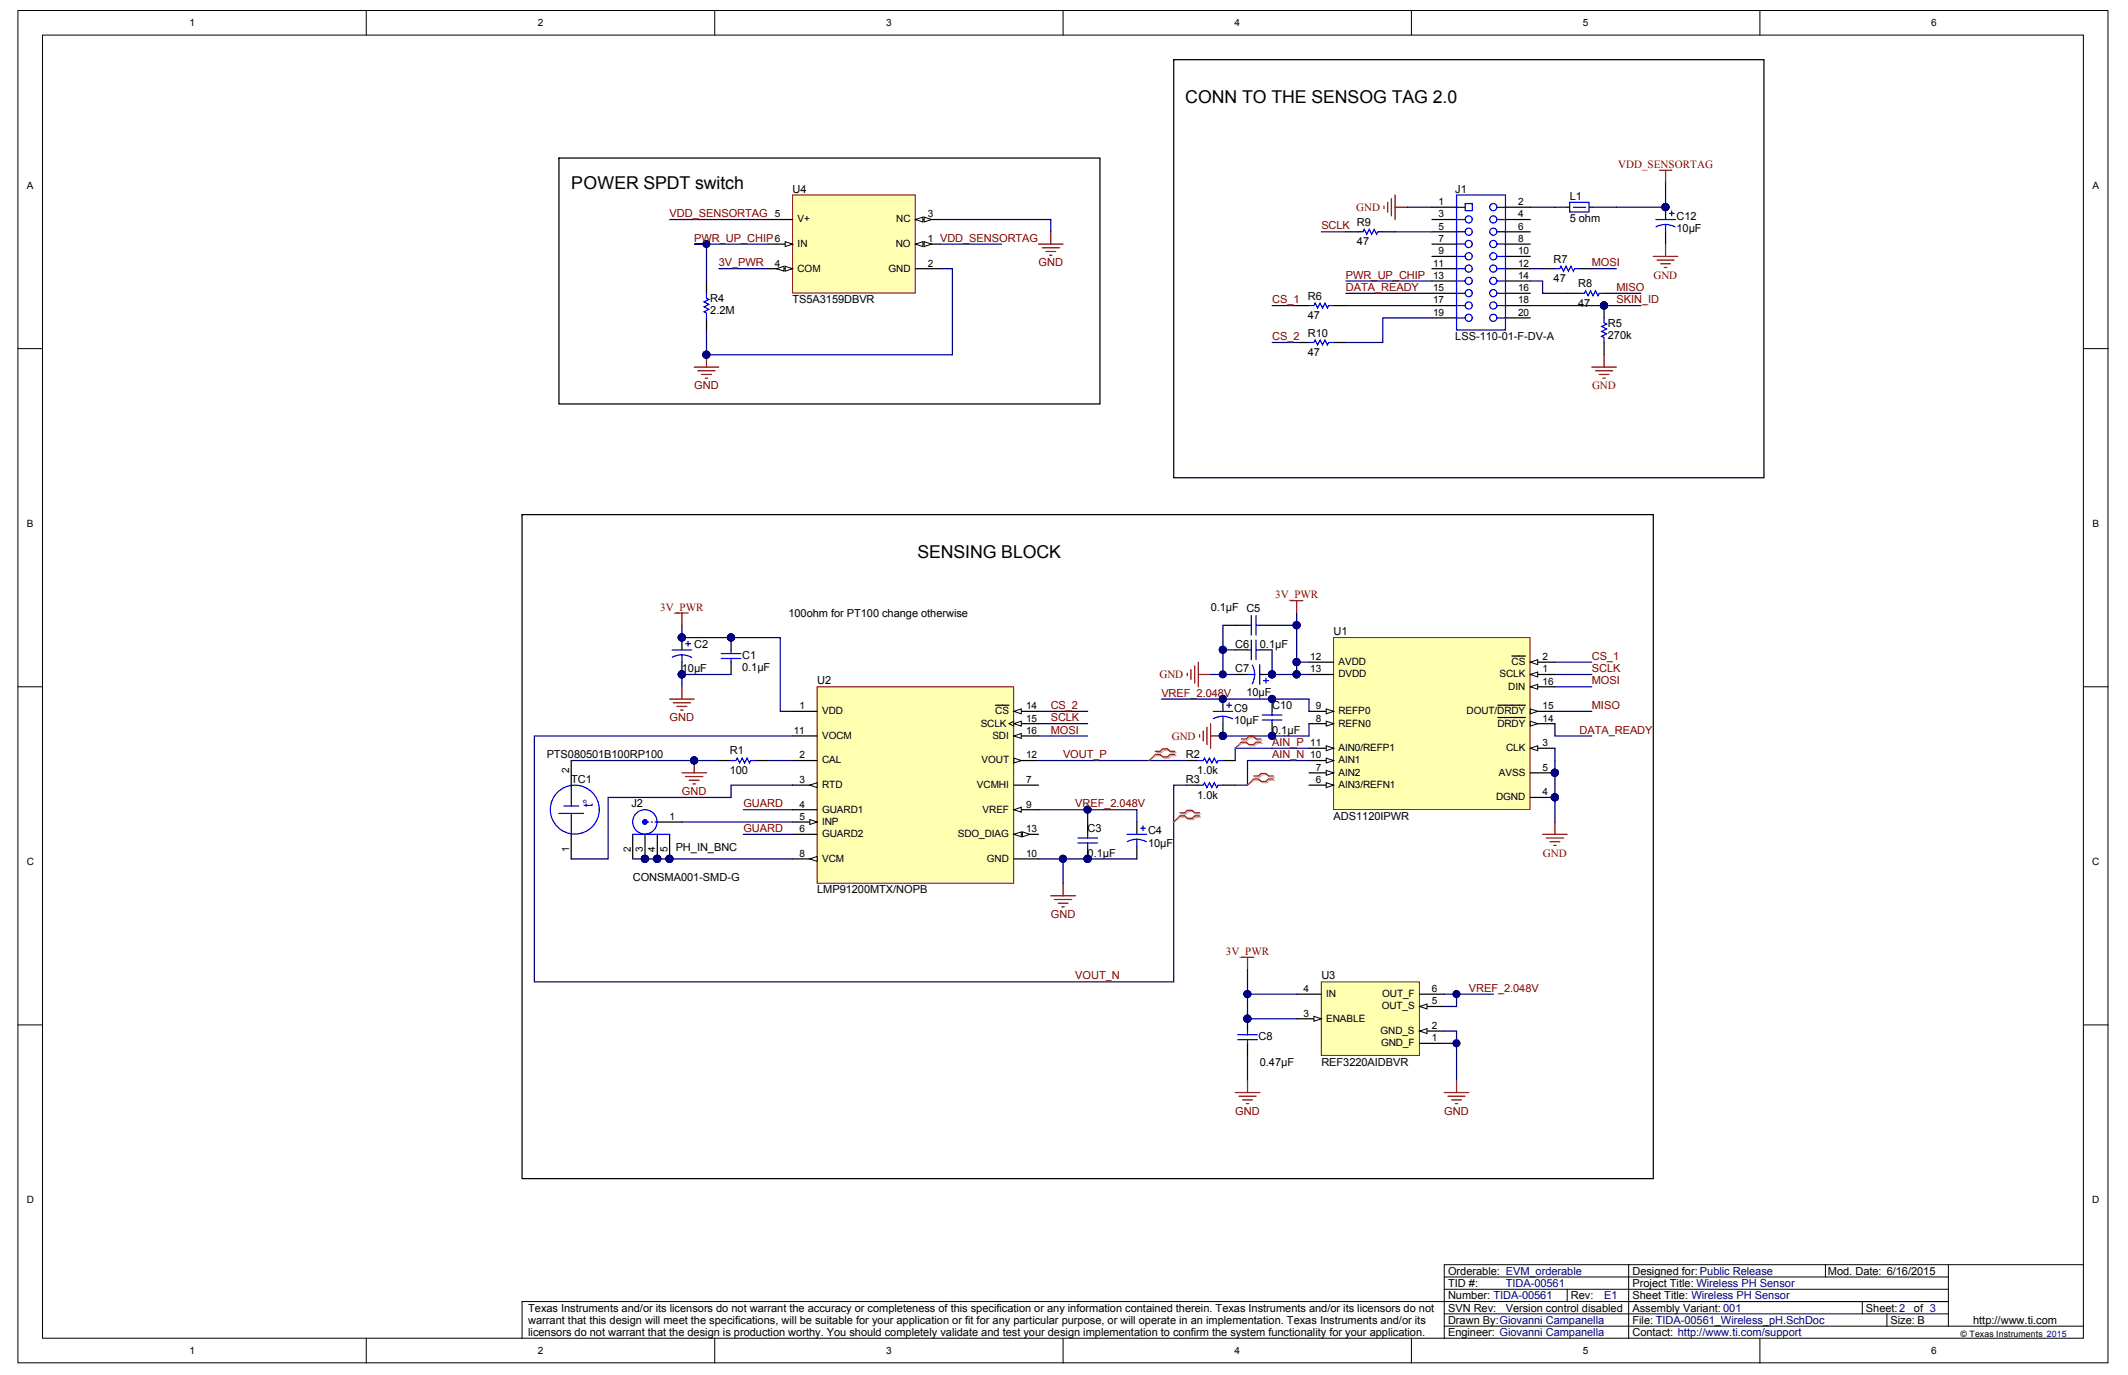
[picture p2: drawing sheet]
<svg xmlns="http://www.w3.org/2000/svg" width="432mm" height="279mm" viewBox="0 0 432 279" stroke-linecap="round" stroke-linejoin="round" font-family="sans-serif">
<defs><g id="words">
<g font-size="3.6">
<text x="240.5" y="20.9">CONN TO THE SENSOG TAG 2.0</text>
<text x="115.9" y="38.3">POWER SPDT switch</text>
<text x="186.1" y="113.2">SENSING BLOCK</text>
</g>
<text font-size="2.7" fill="#00f" x="120.3" y="163.8" transform="rotate(-90 120.3 163.8)">t°</text>
<g font-size="2.2" fill="#800000">
<text x="328.3" y="34.1">VDD_SENSORTAG</text>
<text x="135.9" y="44.1">VDD_SENSORTAG</text>
<text x="268.1" y="46.6">SCLK</text>
<text x="275.2" y="42.8">GND</text>
<text x="140.9" y="49.1">PWR_UP_CHIP6</text>
<text x="145.9" y="54">3V_PWR</text>
<text x="210.8" y="54">GND</text>
<text x="273.1" y="56.5">PWR_UP_CHIP</text>
<text x="273.1" y="59">DATA_READY</text>
<text x="323" y="54">MOSI</text>
<text x="328" y="59">MISO</text>
<text x="335.5" y="56.5">GND</text>
<text x="258.1" y="61.5">CS_1</text>
<text x="328" y="61.5">SKIN_ID</text>
<text x="258.1" y="69">CS_2</text>
<text x="140.9" y="79">GND</text>
<text x="323" y="79">GND</text>
<text x="134" y="123.9">3V_PWR</text>
<text x="258.7" y="121.4">3V_PWR</text>
<text x="235.3" y="137.6">GND</text>
<text x="323" y="136.4">SCLK</text>
<text x="323" y="133.9">CS_1</text>
<text x="213.2" y="143.9">CS_2</text>
<text x="235.7" y="141.4">VREF_2.048V</text>
<text x="323" y="138.9">MOSI</text>
<text x="323" y="143.9">MISO</text>
<text x="135.9" y="146.4">GND</text>
<text x="213.2" y="146.4">SCLK</text>
<text x="213.2" y="148.9">MOSI</text>
<text x="320.5" y="148.9">DATA_READY</text>
<text x="215.7" y="153.9">VOUT_P</text>
<text x="237.8" y="150.1">GND</text>
<text x="258.1" y="151.4">AIN_P 11</text>
<text x="258.1" y="153.9">AIN_N 10</text>
<text x="138.4" y="161.4">GND</text>
<text x="150.8" y="163.9">GUARD</text>
<text x="218.2" y="163.9">VREF_2.048V</text>
<text x="150.8" y="168.8">GUARD</text>
<text x="313.1" y="173.8">GND</text>
<text x="213.2" y="186.3">GND</text>
<text x="248.8" y="193.8">3V_PWR</text>
<text x="218.2" y="198.8">VOUT_N</text>
<text x="298.1" y="201.3">VREF_2.048V</text>
<text x="250.7" y="226.2">GND</text>
<text x="293.1" y="226.2">GND</text>
</g>
<g font-size="2.2">
<text x="160.8" y="39.1">U4</text>
<text x="295.3" y="39.1">J1</text>
<text x="318.5" y="40.6">L1</text>
<text x="275.4" y="45.8">R9</text>
<text x="318.5" y="45.1">5 ohm</text>
<text x="340.2" y="47.1">10µF</text>
<text x="340.2" y="44.6">C12</text>
<text x="275.4" y="49.8">47</text>
<text x="315.3" y="53.3">R7</text>
<text x="315.3" y="57.3">47</text>
<text x="320.2" y="58.3">R8</text>
<text x="144.1" y="63.8">2.2M</text>
<text x="144.1" y="61.3">R4</text>
<text x="160.8" y="61.5">TS5A3159DBVR</text>
<text x="265.4" y="64.8">47</text>
<text x="265.4" y="60.8">R6</text>
<text x="320.2" y="62.3">47</text>
<text x="265.4" y="68.3">R10</text>
<text x="295.3" y="69">LSS-110-01-F-DV-A</text>
<text x="326.3" y="68.8">270k</text>
<text x="326.3" y="66.3">R5</text>
<text x="265.4" y="72.3">47</text>
<text x="160" y="125.2">100ohm for PT100 change otherwise</text>
<text x="245.7" y="123.9">0.1µF C5</text>
<text x="140.9" y="131.4">C2</text>
<text x="250.7" y="131.4">C6</text>
<text x="255.6" y="131.4">0.1µF</text>
<text x="270.6" y="128.9">U1</text>
<text x="138.4" y="136.4">10µF</text>
<text x="150.6" y="136.2">0.1µF</text>
<text x="150.6" y="133.7">C1</text>
<text x="250.7" y="136.4">C7</text>
<text x="165.8" y="138.9">U2</text>
<text x="252.9" y="141.1">10µF</text>
<text x="258.1" y="143.9">C10</text>
<text x="250.4" y="146.9">10µF</text>
<text x="250.4" y="144.4">C9</text>
<text x="258.1" y="148.9">0.1µF</text>
<text x="110.9" y="153.9">PTS080501B100RP100</text>
<text x="148.1" y="153.1">R1</text>
<text x="240.6" y="153.9">R2</text>
<text x="115.9" y="158.9">TC1</text>
<text x="148.1" y="157.1">100</text>
<text x="240.6" y="158.9">R3</text>
<text x="242.9" y="157.1">1.0k</text>
<text x="128.1" y="163.9">J2</text>
<text x="242.9" y="162.1">1.0k</text>
<text x="270.6" y="166.4">ADS1120IPWR</text>
<text x="137.1" y="172.6">PH_IN_BNC</text>
<text x="220.7" y="173.8">0.1µF</text>
<text x="220.7" y="168.8">C3</text>
<text x="232.9" y="171.8">10µF</text>
<text x="232.9" y="169.4">C4</text>
<text x="128.4" y="178.8">CONSMA001-SMD-G</text>
<text x="165.8" y="181.3">LMP91200MTX/NOPB</text>
<text x="268.1" y="198.8">U3</text>
<text x="255.4" y="211">C8</text>
<text x="255.6" y="216.2">0.47µF</text>
<text x="268.1" y="216.2">REF3220AIDBVR</text>
<text x="293.8" y="263.7">Number: TIDA-00561</text>
<text x="293.8" y="261.2">TID #:</text>
<text x="293.8" y="258.7">Orderable: EVM_orderable</text>
<text x="318.8" y="263.7">Rev:</text>
<text x="331.2" y="263.7">Sheet Title: Wireless PH Sensor</text>
<text x="331.2" y="261.2">Project Title: Wireless PH Sensor</text>
<text x="331.2" y="258.7">Designed for: Public Release</text>
<text x="370.9" y="258.7">Mod. Date: 6/16/2015</text>
<text x="107.2" y="266.2">Texas Instruments and/or its licensors do not warrant the accuracy or completeness of this specification or any information contained therein. Texas Instruments and/or its licensors do not</text>
<text x="107.2" y="268.7">warrant that this design will meet the specifications, will be suitable for your application or fit for any particular purpose, or will operate in an implementation. Texas Instruments and/or its</text>
<text x="293.8" y="268.7">Drawn By:Giovanni Campanella</text>
<text x="293.8" y="266.2">SVN Rev:</text>
<text x="305.5" y="266.2">Version control disabled</text>
<text x="331.2" y="268.7">File: TIDA-00561_Wireless_pH.SchDoc</text>
<text x="331.2" y="266.2">Assembly Variant: 001</text>
<text x="378.6" y="266.2">Sheet:2</text>
<text x="383.6" y="268.7">Size: B</text>
<text x="388.4" y="266.2">of 3</text>
<text x="400.4" y="268.7">http://www.ti.com</text>
<text x="107.2" y="271.2">licensors do not warrant that the design is production worthy. You should completely validate and test your design implementation to confirm the system functionality for your application.</text>
<text x="293.8" y="271.2">Engineer: Giovanni Campanella</text>
<text x="331.2" y="271.2">Contact: http://www.ti.com/support</text>
</g>
<g font-size="2.2" fill="#000080">
<text x="305.5" y="261.2">TIDA-00561</text>
<text x="325.5" y="263.7">E1</text>
</g>
<g font-size="2">
<text x="38.4" y="5.3">1</text>
<text x="109.1" y="5.3">2</text>
<text x="179.8" y="5.3">3</text>
<text x="250.5" y="5.3">4</text>
<text x="321.2" y="5.3">5</text>
<text x="391.9" y="5.3">6</text>
<text x="5.5" y="38.3">A</text>
<text x="291.9" y="41.6">1</text>
<text x="308" y="41.6">2</text>
<text x="424.6" y="38.3">A</text>
<text x="157.2" y="44.1">5</text>
<text x="161.8" y="45.1">V+</text>
<text x="181.9" y="45.1">NC</text>
<text x="188.3" y="44.1">3</text>
<text x="291.9" y="44.1">3</text>
<text x="291.9" y="46.6">5</text>
<text x="308" y="46.6">6</text>
<text x="308" y="44.1">4</text>
<text x="161.8" y="50.1">IN</text>
<text x="181.7" y="50.1">NO</text>
<text x="188.3" y="49.1">1 VDD_SENSORTAG</text>
<text x="291.9" y="49.1">7</text>
<text x="291.9" y="51.6">9</text>
<text x="308" y="51.6">10</text>
<text x="308" y="49.1">8</text>
<text x="157.2" y="54.1">4</text>
<text x="161.8" y="55.1">COM</text>
<text x="180.3" y="55.1">GND</text>
<text x="188.3" y="54.1">2</text>
<text x="290.8" y="54.1">11</text>
<text x="290.8" y="56.6">13</text>
<text x="290.8" y="59.1">15</text>
<text x="308" y="54.1">12</text>
<text x="308" y="56.6">14</text>
<text x="308" y="59.1">16</text>
<text x="290.8" y="61.6">17</text>
<text x="290.8" y="64.1">19</text>
<text x="308" y="61.6">18</text>
<text x="308" y="64.1">20</text>
<text x="5.5" y="106.9">B</text>
<text x="424.6" y="106.9">B</text>
<text x="265.9" y="134">12</text>
<text x="265.9" y="136.5">13</text>
<text x="271.6" y="135">AVDD</text>
<text x="271.6" y="137.5">DVDD</text>
<text x="304.3" y="137.5">SCLK</text>
<text x="306.7" y="135">CS</text>
<text x="313" y="136.5">1</text>
<text x="313" y="134">2</text>
<text x="162.2" y="143.9">1</text>
<text x="208.2" y="143.9">14</text>
<text x="267" y="143.9">9</text>
<text x="306" y="140">DIN</text>
<text x="313" y="143.9">15</text>
<text x="313" y="139">16</text>
<text x="161.1" y="148.9">11</text>
<text x="166.8" y="145">VDD</text>
<text x="166.8" y="149.9">VOCM</text>
<text x="199" y="147.4">SCLK</text>
<text x="201.4" y="149.9">SDI</text>
<text x="202" y="145">CS</text>
<text x="208.2" y="146.4">15</text>
<text x="208.2" y="148.9">16</text>
<text x="267" y="146.4">8</text>
<text x="271.6" y="147.4">REFN0</text>
<text x="271.6" y="145">REFP0</text>
<text x="297.6" y="145">DOUT/DRDY</text>
<text x="303.8" y="147.4">DRDY</text>
<text x="313" y="146.4">14</text>
<text x="162.2" y="153.9">2</text>
<text x="166.8" y="154.9">CAL</text>
<text x="199.2" y="154.9">VOUT</text>
<text x="208.2" y="153.9">12</text>
<text x="271.6" y="154.9">AIN1</text>
<text x="271.6" y="152.4">AIN0/REFP1</text>
<text x="305.6" y="152.4">CLK</text>
<text x="313" y="151.4">3</text>
<text x="115.5" y="156.8" transform="rotate(-90 115.5 156.8)">2</text>
<text x="162.2" y="158.9">3</text>
<text x="166.8" y="159.9">RTD</text>
<text x="198.2" y="159.9">VCMHI</text>
<text x="208.2" y="158.9">7</text>
<text x="267" y="158.9">6</text>
<text x="267" y="156.4">7</text>
<text x="271.6" y="159.9">AIN3/REFN1</text>
<text x="271.6" y="157.4">AIN2</text>
<text x="304.1" y="157.4">AVSS</text>
<text x="313" y="161.4">4</text>
<text x="313" y="156.4">5</text>
<text x="135.9" y="166.4">1</text>
<text x="162.2" y="163.9">4</text>
<text x="162.2" y="166.4">5</text>
<text x="166.8" y="164.9">GUARD1</text>
<text x="166.8" y="167.4">INP</text>
<text x="199.4" y="164.9">VREF</text>
<text x="208.2" y="163.9">9</text>
<text x="303.6" y="162.4">DGND</text>
<text x="115.5" y="172.9" transform="rotate(-90 115.5 172.9)">1</text>
<text x="128" y="172.9" transform="rotate(-90 128 172.9)">2</text>
<text x="130.5" y="172.9" transform="rotate(-90 130.5 172.9)">3</text>
<text x="133" y="172.9" transform="rotate(-90 133 172.9)">4</text>
<text x="135.5" y="172.9" transform="rotate(-90 135.5 172.9)">5</text>
<text x="162.2" y="168.9">6</text>
<text x="162.2" y="173.9">8</text>
<text x="166.8" y="169.9">GUARD2</text>
<text x="194.3" y="169.9">SDO_DIAG</text>
<text x="208.2" y="173.9">10</text>
<text x="208.2" y="168.9">13</text>
<text x="5.4" y="175.5">C</text>
<text x="166.8" y="174.9">VCM</text>
<text x="200.3" y="174.9">GND</text>
<text x="424.5" y="175.5">C</text>
<text x="264.5" y="201.3">4</text>
<text x="269.1" y="202.3">IN</text>
<text x="280.5" y="202.3">OUT_F</text>
<text x="290.6" y="203.8">5</text>
<text x="290.6" y="201.3">6</text>
<text x="264.5" y="206.3">3</text>
<text x="269.1" y="207.3">ENABLE</text>
<text x="280.1" y="209.8">GND_S</text>
<text x="280.4" y="204.8">OUT_S</text>
<text x="290.6" y="208.8">2</text>
<text x="280.3" y="212.3">GND_F</text>
<text x="290.6" y="211.3">1</text>
<text x="5.4" y="244.2">D</text>
<text x="424.5" y="244.2">D</text>
<text x="38.4" y="274.8">1</text>
<text x="109.1" y="274.8">2</text>
<text x="179.8" y="274.8">3</text>
<text x="250.5" y="274.8">4</text>
<text x="321.2" y="274.8">5</text>
<text x="391.9" y="274.8">6</text>
</g>
<text font-size="1.8" x="397.8" y="271.3">© Texas Instruments 2015</text>
</g></defs>
<g fill="#fff" stroke="#000" stroke-width=".2">
<path d="M3.6 2.1h424.1v274.5h-424.1z"/>
<path d="M8.6 7.1h414.1v264.5h-414.1z"/>
</g>
<g fill="none" stroke="#000" stroke-width=".2">
<path d="M74.3 2.1v5M145 2.1v5M215.7 2.1v5M286.4 2.1v5M357.1 2.1v5M3.6 70.8h5M422.8 70.8h5M3.6 139.4h5M422.8 139.4h5M3.6 208h5M422.8 208h5M293.1 259.2h102.3"/>
<path d="M330.5 256.7h-37.4v14.9M370.4 256.7v2.5M395.4 256.7v12.4M422.8 256.7h-92.3v14.9M74.3 271.6v5M145 271.6v5M215.7 271.6v5M286.4 271.6v5M293.1 269.1h129.7M293.1 266.6h102.3M293.1 261.7h102.3M318 261.7v2.4"/>
<path d="M357.1 271.6v5M377.9 264.1v2.5M382.9 266.6v2.5M395.4 264.1h-289.5v7.5"/>
</g>
<g fill="none" stroke="#800000" stroke-width=".25">
<path d="M283.1 39.6v5M336.7 34.6h2.5M338 34.6v2.5M280.8 41.8v.5M281.6 41.1v2M282.3 40.3v3.5M283.1 42.1h2.5M335.5 52h5M336.2 52.8h3.5M337 53.5h2M337.7 54.3h.5M338 49.5v2.5"/>
<path d="M323 74.5h5M323.7 75.2h3.5M324.5 76h2M325.2 76.7h.5M325.5 72v2.5M137.1 124.4h2.5M138.4 124.4v2.5M240.9 136.6v.5M241.7 135.9v2M242.4 135.1v3.5M243.2 134.4v5M243.2 136.9h2.5"/>
<path d="M261.9 121.9h2.5M263.1 121.9v2.5M243.4 149.1v.5M244.2 148.4v2M244.9 147.6v3.5M245.7 146.9v5M245.7 149.4h2.4M313 169.3h5M313.8 170.1h3.5M314.5 170.8h2M315.3 171.6h.5M315.5 166.8v2.5"/>
</g>
<g fill="none" stroke="#000080" stroke-width=".25">
<path d="M245.7 136.9h4.9M250.6 131.9h-2.5v5M250.6 126.9h-2.5v5M263.1 124.4v2.5M263.1 134.4v2.5M315.5 136.9h7.5M315.5 139.4h7.5M315.5 134.4h7.5M235.7 141.9h29.9v2.5M258.1 151.9h-7.5v2.4M265.6 146.9v2.5h-17.5M315.5 146.9v2.5h7.5"/>
<path d="M315.5 154.3v2.5M315.5 144.4h7.5"/>
</g>
<g fill="#000080" stroke="#000080" stroke-width=".2">
<circle cx="315.5" cy="156.8" r=".72"/>
<circle cx="248.1" cy="141.8" r=".72"/>
<circle cx="248.1" cy="149.3" r=".72"/>
<circle cx="258.1" cy="136.9" r=".72"/>
<circle cx="248.1" cy="131.9" r=".72"/>
<circle cx="248.1" cy="136.9" r=".72"/>
<circle cx="263.1" cy="126.9" r=".72"/>
<circle cx="263.1" cy="136.9" r=".72"/>
<circle cx="263.1" cy="134.4" r=".72"/>
<circle cx="337.9" cy="42" r=".72"/>
</g>
<g fill="none" stroke="#000" stroke-width=".25">
<path d="M238.2 12.1h119.7v84.9h-119.7zM113.4 32.1h109.8v49.9h-109.8zM273.1 47h2.5M280.6 47h2.5M313 54.5h2.5M318 59.5h2.5M320.5 54.5h2.5M325.5 59.5h2.5M338 42.1v2.5M338 47v2.5M263.1 62h2.5M263.1 69.5h2.5"/>
<path d="M270.6 62h2.5M270.6 69.5h2.5M105.9 104.4h229.6v134.8h-229.6zM250.6 136.9h2.5M250.6 126.9h2.5M250.6 131.9h2.5M255.6 136.9h2.5M255.6 126.9h2.5M255.6 131.9h2.5M240.7 154.3h2.5M240.7 159.3h2.5M248.1 141.9v2.5"/>
<path d="M248.1 146.9v2.5M248.1 154.3h2.5M248.1 159.3h2.5"/>
</g>
<g fill="none" stroke="#00f" stroke-width=".25">
<path d="M295.6 39.6h9.9v27.4h-9.9zM275.6 47h1l.2-.5 .5 1 .5-1 .5 1 .5-1 .5 1 .3-.5h1M303.8 44.6h1.7M315.5 54.5h1l.3-.5 .5 1 .5-1 .5 1 .5-1 .5 1 .2-.5h1M320.5 59.5h1l.2-.5 .5 1 .5-1 .5 1 .5-1 .5 1 .3-.5h1M336 44.6h4M338 45.6l1.2 .1 .7 .4M338 45.6h-.8l-1.2 .4M338 45.6v1.4M338.7 43.3h1M339.2 42.8v1M265.6 62h1l.3-.5 .5 1 .5-1 .5 1 .5-1 .5 1 .2-.5h1"/>
<path d="M265.6 69.5h1l.3-.5 .5 1 .5-1 .5 1 .5-1 .5 1 .2-.5h1M253.1 136.9h1.5M253.1 126.9h.8M253.1 131.9h.8M253.9 124.9v4M253.9 129.9v4M254.1 135a4 4 0 0 1 0 3.8M254.9 124.9v4M254.9 129.9v4M254.9 126.9h.7M254.9 131.9h.7M255.6 134.9v4"/>
<path d="M256.4 138.1h1M256.9 137.6v1M243.2 154.3h1l.2-.4 .5 .9 .5-.9 .5 .9 .5-.9 .5 .9 .2-.5h1M243.2 159.3h1l.2-.5 .5 1 .5-1 .5 1 .5-1 .5 1 .2-.5h1M246.2 144.4h3.9M248.1 145.4l1.2 .2 .8 .3M248.1 145.4h-.8l-1.1 .5M248.1 145.4v1.5M248.9 143.1h1M249.4 142.6v1"/>
</g>
<circle cx="303" cy="44.5" r=".72" fill="#fff" stroke="#00f" stroke-width=".25"/>
<path d="M295.6 47h1.7" fill="none" stroke="#00f" stroke-width=".25"/>
<circle cx="298" cy="47" r=".72" fill="#fff" stroke="#00f" stroke-width=".25"/>
<path d="M303.8 47h1.7" fill="none" stroke="#00f" stroke-width=".25"/>
<circle cx="303" cy="47" r=".72" fill="#fff" stroke="#00f" stroke-width=".25"/>
<path d="M295.6 44.6h1.7" fill="none" stroke="#00f" stroke-width=".25"/>
<circle cx="298" cy="44.5" r=".72" fill="#fff" stroke="#00f" stroke-width=".25"/>
<path d="M303.8 42.1h1.7" fill="none" stroke="#00f" stroke-width=".25"/>
<circle cx="303" cy="42" r=".72" fill="#fff" stroke="#00f" stroke-width=".25"/>
<path d="M295.6 42.1h1.7M303.8 49.5h1.7" fill="none" stroke="#00f" stroke-width=".25"/>
<path d="M290.6 42.1h5M290.6 44.6h5M290.6 47h5M305.5 42.1h5M305.5 44.6h5M305.5 47h5" fill="none" stroke="#000" stroke-width=".25"/>
<circle cx="303" cy="49.5" r=".72" fill="#fff" stroke="#00f" stroke-width=".25"/>
<path d="M295.6 52h1.7" fill="none" stroke="#00f" stroke-width=".25"/>
<circle cx="298" cy="52" r=".72" fill="#fff" stroke="#00f" stroke-width=".25"/>
<path d="M303.8 52h1.7" fill="none" stroke="#00f" stroke-width=".25"/>
<circle cx="303" cy="52" r=".72" fill="#fff" stroke="#00f" stroke-width=".25"/>
<path d="M295.6 49.5h1.7" fill="none" stroke="#00f" stroke-width=".25"/>
<circle cx="298" cy="49.5" r=".72" fill="#fff" stroke="#00f" stroke-width=".25"/>
<path d="M290.6 49.5h5M290.6 52h5M290.6 54.5h5M290.6 57h5M305.5 49.5h5M305.5 52h5M305.5 54.5h5M305.5 57h5" fill="none" stroke="#000" stroke-width=".25"/>
<path d="M303.8 57h1.7" fill="none" stroke="#00f" stroke-width=".25"/>
<circle cx="303" cy="57" r=".72" fill="#fff" stroke="#00f" stroke-width=".25"/>
<path d="M295.6 57h1.7" fill="none" stroke="#00f" stroke-width=".25"/>
<circle cx="298" cy="57" r=".72" fill="#fff" stroke="#00f" stroke-width=".25"/>
<path d="M303.8 54.5h1.7" fill="none" stroke="#00f" stroke-width=".25"/>
<circle cx="303" cy="54.5" r=".72" fill="#fff" stroke="#00f" stroke-width=".25"/>
<path d="M295.6 54.5h1.7" fill="none" stroke="#00f" stroke-width=".25"/>
<circle cx="298" cy="54.5" r=".72" fill="#fff" stroke="#00f" stroke-width=".25"/>
<path d="M290.6 59.5h5M305.5 59.5h5" fill="none" stroke="#000" stroke-width=".25"/>
<path d="M303.8 59.5h1.7" fill="none" stroke="#00f" stroke-width=".25"/>
<circle cx="303" cy="59.5" r=".72" fill="#fff" stroke="#00f" stroke-width=".25"/>
<path d="M295.6 59.5h1.7" fill="none" stroke="#00f" stroke-width=".25"/>
<circle cx="298" cy="59.5" r=".72" fill="#fff" stroke="#00f" stroke-width=".25"/>
<path d="M290.6 62h5M305.5 62h5" fill="none" stroke="#000" stroke-width=".25"/>
<path d="M303.8 62h1.7" fill="none" stroke="#00f" stroke-width=".25"/>
<circle cx="303" cy="62" r=".72" fill="#fff" stroke="#00f" stroke-width=".25"/>
<path d="M295.6 62h1.7" fill="none" stroke="#00f" stroke-width=".25"/>
<circle cx="298" cy="62" r=".72" fill="#fff" stroke="#00f" stroke-width=".25"/>
<path d="M290.6 64.5h5M305.5 64.5h5" fill="none" stroke="#000" stroke-width=".25"/>
<path d="M303.8 64.5h1.7" fill="none" stroke="#00f" stroke-width=".25"/>
<circle cx="303" cy="64.5" r=".72" fill="#fff" stroke="#00f" stroke-width=".25"/>
<path d="M295.6 64.5h1.7" fill="none" stroke="#00f" stroke-width=".25"/>
<g fill="#fff" stroke="#00f" stroke-width=".25">
<path d="M297.3 41.3h1.4v1.5h-1.4z"/>
<circle cx="298" cy="64.5" r=".72"/>
</g>
<g fill="none" stroke="#000080" stroke-width=".25">
<path d="M338 37.1v5h-10M268.1 47h5M273.1 57h17.5M273.1 59.5h17.5M283.1 47h7.5M285.6 42.1h5M310.5 57h2.5v2.5h5M310.5 42.1h5M310.5 54.5h2.5M323 54.5h5M258.1 62h5M258.1 69.5h5"/>
<path d="M273.1 62h17.5M290.6 64.5h-10v5h-7.5M310.5 62h22.5"/>
</g>
<g fill="#000080" stroke="#000080" stroke-width=".2">
<circle cx="337.9" cy="42" r=".72"/>
<circle cx="325.5" cy="62" r=".72"/>
</g>
<path d="M268.1 199.3h19.9v14.9h-19.9z" fill="#ffffb0" stroke="#800000" stroke-width=".2"/>
<path d="M288.1 211.7h5M288.1 209.2h5" fill="none" stroke="#000" stroke-width=".25"/>
<path d="M288.1 209.2l1.5-.5v1z" fill="#fff" stroke="#000" stroke-width=".2"/>
<path d="M263.1 206.8h5" fill="none" stroke="#000" stroke-width=".25"/>
<path d="M266.6 206.3l1.5 .5-1.5 .5z" fill="#fff" stroke="#000" stroke-width=".2"/>
<path d="M263.1 201.8h5M288.1 204.3h5" fill="none" stroke="#000" stroke-width=".25"/>
<path d="M288.1 204.3l1.5-.5v1z" fill="#fff" stroke="#000" stroke-width=".2"/>
<path d="M253.1 206.8v2.4M253.1 211.7v2.5M288.1 201.8h5" fill="none" stroke="#000" stroke-width=".25"/>
<path d="M251.9 194.3h2.5M253.1 194.3v2.5M253.1 219.2v2.5M295.6 219.2v2.5M250.6 221.7h5M251.4 222.5h3.5M252.1 223.2h2M252.9 224h.5M293.1 221.7h4.9M293.8 222.5h3.5M294.6 223.2h1.9M295.3 224h.5" fill="none" stroke="#800000" stroke-width=".25"/>
<path d="M253.1 196.8v5h10M253.1 201.8v5h10M253.1 214.2v5M293.1 209.2h2.5v10M293.1 211.7h2.5M293.1 201.8h9.9M295.6 201.8v2.5h-2.5" fill="none" stroke="#000080" stroke-width=".25"/>
<g fill="#000080" stroke="#000080" stroke-width=".2">
<circle cx="253.1" cy="201.7" r=".72"/>
<circle cx="253.1" cy="206.7" r=".72"/>
<circle cx="295.5" cy="211.7" r=".72"/>
<circle cx="295.5" cy="201.7" r=".72"/>
</g>
<path d="M251.1 210h4M251.1 211h4M253.1 209.2v.8M253.1 211v.7" fill="none" stroke="#00f" stroke-width=".25"/>
<path d="M160.8 39.6h24.9v19.9h-24.9z" fill="#ffffb0" stroke="#800000" stroke-width=".2"/>
<path d="M185.8 49.5h5" fill="none" stroke="#000" stroke-width=".25"/>
<g fill="#fff" stroke="#000" stroke-width=".2">
<path d="M185.8 49.5l1.5-.5v1z"/>
<path d="M187.5 49l1.5 .5-1.5 .5z"/>
</g>
<path d="M185.8 54.5h5M185.8 44.6h5" fill="none" stroke="#000" stroke-width=".25"/>
<g fill="#fff" stroke="#000" stroke-width=".2">
<path d="M185.8 44.6l1.5-.5v1z"/>
<path d="M187.5 44.1l1.5 .5-1.5 .5z"/>
</g>
<path d="M155.8 49.5h5" fill="none" stroke="#000" stroke-width=".25"/>
<path d="M159.3 49l1.5 .5-1.5 .5z" fill="#fff" stroke="#000" stroke-width=".2"/>
<path d="M155.8 44.6h5M155.8 54.5h5" fill="none" stroke="#000" stroke-width=".25"/>
<g fill="#fff" stroke="#000" stroke-width=".2">
<path d="M159.3 54l1.5 .5-1.5 .5z"/>
<path d="M157.6 54.5l1.5-.5v1z"/>
</g>
<path d="M135.9 44.6h19.9M145.9 54.5h9.9M155.8 49.5h-14.9h2.5v7.5M190.8 44.6h22.4v2.4M190.8 54.5h2.5v17.5h-49.9v-5M190.8 49.5h12.4" fill="none" stroke="#000080" stroke-width=".25"/>
<path d="M210.7 49.5h5M211.5 50.3h3.5M212.2 51h2M213 51.8h.5M213.2 47v2.5M140.9 74.5h5M141.6 75.2h3.5M142.4 76h2M143.1 76.7h.5M143.4 72v2.5" fill="none" stroke="#800000" stroke-width=".25"/>
<path d="M143.4 57v2.5M143.4 64.5v2.5" fill="none" stroke="#000" stroke-width=".25"/>
<path d="M143.4 59.5v1l.5 .3-1 .5 1 .5-1 .5 1 .5-1 .5 .5 .2v1" fill="none" stroke="#00f" stroke-width=".25"/>
<g fill="#000080" stroke="#000080" stroke-width=".2">
<circle cx="143.3" cy="72" r=".72"/>
<circle cx="143.3" cy="49.5" r=".72"/>
</g>
<path d="M270.6 129.4h39.9v34.9h-39.9z" fill="#ffffb0" stroke="#800000" stroke-width=".2"/>
<path d="M310.5 151.9h5" fill="none" stroke="#000" stroke-width=".25"/>
<path d="M310.5 151.9l1.5-.5v1z" fill="#fff" stroke="#000" stroke-width=".2"/>
<path d="M265.6 159.3h5M310.5 156.8h5M310.5 161.8h5" fill="none" stroke="#000" stroke-width=".25"/>
<g fill="#000080" stroke="#000080" stroke-width=".2">
<circle cx="315.5" cy="161.8" r=".72"/>
<circle cx="315.5" cy="156.8" r=".72"/>
</g>
<path d="M269.1 158.8l1.5 .5-1.5 .5z" fill="#fff" stroke="#000" stroke-width=".2"/>
<path d="M265.6 156.8h5" fill="none" stroke="#000" stroke-width=".25"/>
<path d="M269.1 156.3l1.5 .5-1.5 .5z" fill="#fff" stroke="#000" stroke-width=".2"/>
<path d="M265.6 146.9h5" fill="none" stroke="#000" stroke-width=".25"/>
<path d="M269.1 146.4l1.5 .5-1.5 .5z" fill="#fff" stroke="#000" stroke-width=".2"/>
<path d="M265.6 144.4h5" fill="none" stroke="#000" stroke-width=".25"/>
<path d="M269.1 143.9l1.5 .5-1.5 .5z" fill="#fff" stroke="#000" stroke-width=".2"/>
<path d="M265.6 154.3h5" fill="none" stroke="#000" stroke-width=".25"/>
<path d="M269.1 153.9l1.5 .4-1.5 .5z" fill="#fff" stroke="#000" stroke-width=".2"/>
<path d="M265.6 151.9h5" fill="none" stroke="#000" stroke-width=".25"/>
<path d="M269.1 151.4l1.5 .5-1.5 .5z" fill="#fff" stroke="#000" stroke-width=".2"/>
<path d="M265.6 134.4h5M265.6 136.9h5M310.5 146.9h5" fill="none" stroke="#000" stroke-width=".25"/>
<path d="M310.5 146.4l1.5 .5-1.5 .5z" fill="#fff" stroke="#000" stroke-width=".2"/>
<path d="M303.9 145.6h5.6M310.5 144.4h5" fill="none" stroke="#000" stroke-width=".25"/>
<path d="M310.5 143.9l1.5 .5-1.5 .5z" fill="#fff" stroke="#000" stroke-width=".2"/>
<path d="M310.5 139.4h5M303.9 143.1h5.6" fill="none" stroke="#000" stroke-width=".25"/>
<path d="M310.5 139.4l1.5-.5v1z" fill="#fff" stroke="#000" stroke-width=".2"/>
<path d="M310.5 136.9h5" fill="none" stroke="#000" stroke-width=".25"/>
<path d="M310.5 136.9l1.5-.5v1z" fill="#fff" stroke="#000" stroke-width=".2"/>
<path d="M310.5 134.4h5" fill="none" stroke="#000" stroke-width=".25"/>
<path d="M310.5 134.4l1.5-.5v1z" fill="#fff" stroke="#000" stroke-width=".2"/>
<path d="M306.8 133.1h2.7" fill="none" stroke="#000" stroke-width=".25"/>
<g fill="#000080" stroke="#000080" stroke-width=".2">
<circle cx="315.5" cy="161.8" r=".72"/>
<circle cx="315.5" cy="156.8" r=".72"/>
<circle cx="258.1" cy="136.9" r=".72"/>
<circle cx="263.1" cy="136.9" r=".72"/>
<circle cx="263.1" cy="126.9" r=".72"/>
<circle cx="263.1" cy="134.4" r=".72"/>
</g>
<path d="M258.1 131.9v5h7.5M258.1 126.9h5v7.5h2.5M258.1 151.9h7.5M265.6 154.3h-12.5v5h-2.5M315.5 151.9v2.4M315.5 156.8v10" fill="none" stroke="#000080" stroke-width=".25"/>
<path d="M165.8 139.4h39.9v39.9h-39.9z" fill="#ffffb0" stroke="#800000" stroke-width=".2"/>
<path d="M160.8 144.4h5M160.8 154.3h5M160.8 159.3h5" fill="none" stroke="#000" stroke-width=".25"/>
<path d="M164.3 159.3l1.5-.5v1z" fill="#fff" stroke="#000" stroke-width=".2"/>
<path d="M160.8 164.3h5M160.8 166.8h5" fill="none" stroke="#000" stroke-width=".25"/>
<path d="M164.3 166.3l1.5 .5-1.5 .5z" fill="#fff" stroke="#000" stroke-width=".2"/>
<path d="M205.7 159.3h5M160.8 169.3h5M160.8 174.3h5" fill="none" stroke="#000" stroke-width=".25"/>
<path d="M164.3 174.3l1.5-.5v1z" fill="#fff" stroke="#000" stroke-width=".2"/>
<path d="M205.7 164.3h5" fill="none" stroke="#000" stroke-width=".25"/>
<path d="M205.7 164.3l1.5-.5v1z" fill="#fff" stroke="#000" stroke-width=".2"/>
<path d="M160.8 149.4h5M205.7 154.3h5M205.7 174.3h5" fill="none" stroke="#000" stroke-width=".25"/>
<path d="M205.7 153.9l1.5 .4-1.5 .5z" fill="#fff" stroke="#000" stroke-width=".2"/>
<path d="M205.7 169.3h5" fill="none" stroke="#000" stroke-width=".25"/>
<g fill="#fff" stroke="#000" stroke-width=".2">
<path d="M205.7 169.3l1.5-.5v1z"/>
<path d="M207.5 168.8l1.5 .5-1.5 .5z"/>
</g>
<path d="M205.7 144.4h5" fill="none" stroke="#000" stroke-width=".25"/>
<path d="M205.7 144.4l1.5-.5v1z" fill="#fff" stroke="#000" stroke-width=".2"/>
<path d="M202 143.1h2.7M205.7 146.9h5" fill="none" stroke="#000" stroke-width=".25"/>
<path d="M205.7 146.4l-1 .5 1 .5" fill="none" stroke="#000" stroke-width=".2"/>
<path d="M205.7 146.9l1.5-.5v1z" fill="#fff" stroke="#000" stroke-width=".2"/>
<path d="M205.7 149.4h5" fill="none" stroke="#000" stroke-width=".25"/>
<path d="M205.7 149.4l1.5-.5v1z" fill="#fff" stroke="#000" stroke-width=".2"/>
<g fill="none" stroke="#800000" stroke-width=".25">
<path d="M138.4 139.4v2.5M135.9 141.9h5M136.6 142.6h3.5M137.4 143.4h2M138.1 144.1h.5M138.4 156.8h5M139.1 157.6h3.5M139.9 158.3h2M140.6 159.1h.5M140.9 154.3v2.5M215.7 179.3v2.5M213.2 181.8h5"/>
<path d="M214 182.5h3.5M214.7 183.3h2M215.5 184h.5"/>
</g>
<g fill="none" stroke="#000" stroke-width=".25">
<path d="M318 42.1h.5M322.5 42.1h.5M325.5 62v2.5M325.5 69.5v2.5M138.4 129.4v2.5M138.4 134.4v2.5M148.3 129.4v2.5M148.3 134.4v2.5M115.9 154.3v5M145.9 154.3h2.4M153.3 154.3h2.5M258.1 141.9v2.5"/>
<path d="M258.1 146.9v2.5M115.9 169.3v5M128.4 169.3v5M130.9 169.3v5M133.4 166.8h5M133.4 169.3v5M135.9 169.3v5M220.7 166.8v2.5M220.7 171.8v2.5M230.7 166.8v2.5M230.7 171.8v2.5"/>
</g>
<g fill="#000080" stroke="#000080" stroke-width=".2">
<circle cx="220.7" cy="174.3" r=".72"/>
<circle cx="220.7" cy="164.3" r=".72"/>
<circle cx="215.7" cy="174.3" r=".72"/>
<circle cx="148.3" cy="129.4" r=".72"/>
<circle cx="138.3" cy="129.4" r=".72"/>
<circle cx="138.3" cy="136.9" r=".72"/>
<circle cx="130.9" cy="174.3" r=".72"/>
<circle cx="133.4" cy="174.3" r=".72"/>
<circle cx="135.8" cy="174.3" r=".72"/>
<circle cx="140.8" cy="154.3" r=".72"/>
<circle cx="258.1" cy="141.8" r=".72"/>
<circle cx="258.1" cy="149.3" r=".72"/>
<circle cx="325.5" cy="62" r=".72"/>
</g>
<g fill="none" stroke="#00f" stroke-width=".25">
<path d="M318.5 41.1h3.9v1.9h-3.9zM319.3 42.1h2.4M325.5 64.5v1l.5 .3-1 .5 1 .5-1 .5 1 .5-1 .5 .5 .2v1M136.4 131.9h4M138.4 132.9l.8 .1 1.1 .4M138.4 132.9l-.8 .1-1.2 .4M138.4 132.9v1.5M139.1 130.6h1M139.6 130.1v1M146.4 132.6h3.9M146.4 133.6h3.9M148.3 131.9v.7"/>
<path d="M148.3 133.6v.8M115.9 159.3v4.3M148.3 154.3h1l.3-.4 .5 .9 .5-.9 .5 .9 .5-.9 .5 .9 .2-.5h1M256.1 145.1h4M256.1 146.1h4M258.1 144.4v.7M258.1 146.1v.8M113.4 165.1h5M114.4 163.6h3M115.9 165.1v4.2M128.4 169.3h7.5M131.4 166.8h.2"/>
<path d="M132.1 166.8h.3M132.9 166.8h.2M218.7 170.1h4M218.7 171.1h4M220.7 169.3v.8M220.7 171.1v.7M228.7 169.3h4M230.7 170.3l.8 .1 1.1 .4M230.7 170.3l-.8 .1-1.2 .4M230.7 170.3v1.5M231.4 168.1h1M231.9 167.6v1"/>
<circle cx="116.6" cy="164.3" r="5"/>
<circle cx="130.9" cy="166.8" r="2.47"/>
</g>
<g fill="none" stroke="#000080" stroke-width=".25">
<path d="M315.5 42.1h2.5M323 42.1h5M328 59.5h5M138.4 126.9v2.5h19.9v15h2.5M148.3 136.9h-9.9v2.5M115.9 154.3h30M155.8 154.3h5M160.8 149.4h-52.4v49.9h129.8v-40h2.5M160.8 159.3h-12.5v2.5h-24.9v12.5h-7.5M210.7 144.4h10M210.7 146.9h10M210.7 149.4h10"/>
<path d="M210.7 154.3h30M128.4 174.3h32.4M138.4 166.8h22.4M150.8 164.3h10M150.8 169.3h10M210.7 164.3h10v2.5M210.7 174.3h5v5M215.7 174.3h15M220.7 164.3h10v2.5"/>
</g>
<circle cx="130.9" cy="166.8" r=".47" fill="#00f" stroke="#00f" stroke-width=".25"/>
<path d="M234.7 152.7h1l.5-.5h1l.5 .5h1M234.7 153.4h1l.5 .5h1l.5-.5h1M252.1 150.2h1l.5-.5h1l.5 .5h1M252.1 150.9h1l.5 .5h1l.5-.5h1M254.6 157.7h1l.5-.5h1l.5 .5h1M254.6 158.3h1l.5 .5h1l.5-.5h1M239.7 165.2h1l.5-.5h1l.5 .5h1M239.7 165.8h1l.5 .5h1l.5-.5h1" fill="none" stroke="#d0a3a3" stroke-width=".25"/>
<path d="M234.7 153.4l-1.5 .9M252.1 150.9l-1.5 1M254.6 158.3l-1.5 1M239.7 165.8l-1.5 1" fill="none" stroke="#d0a3a3" stroke-width=".2"/>
<path d="M234.4 152.5h1l.5-.5h1l.5 .5h1M234.4 153.1h1l.5 .5h1l.5-.5h1M251.9 150h1l.5-.5h1l.5 .5h1M251.9 150.6h1l.5 .5h1l.5-.5h1M254.4 157.5h1l.5-.5h1l.5 .5h1M254.4 158.1h1l.5 .5h1l.5-.5h1M239.4 165h1l.5-.5h1l.5 .5h1M239.4 165.6h1l.5 .5h1l.5-.5h1" fill="none" stroke="#f00" stroke-width=".25"/>
<path d="M234.4 153.1l-1.2 1.2M251.9 150.6l-1.3 1.3M254.4 158.1l-1.3 1.2M239.4 165.6l-1.2 1.2" fill="none" stroke="#f00" stroke-width=".2"/>
<use href="#words"/>
</svg>
